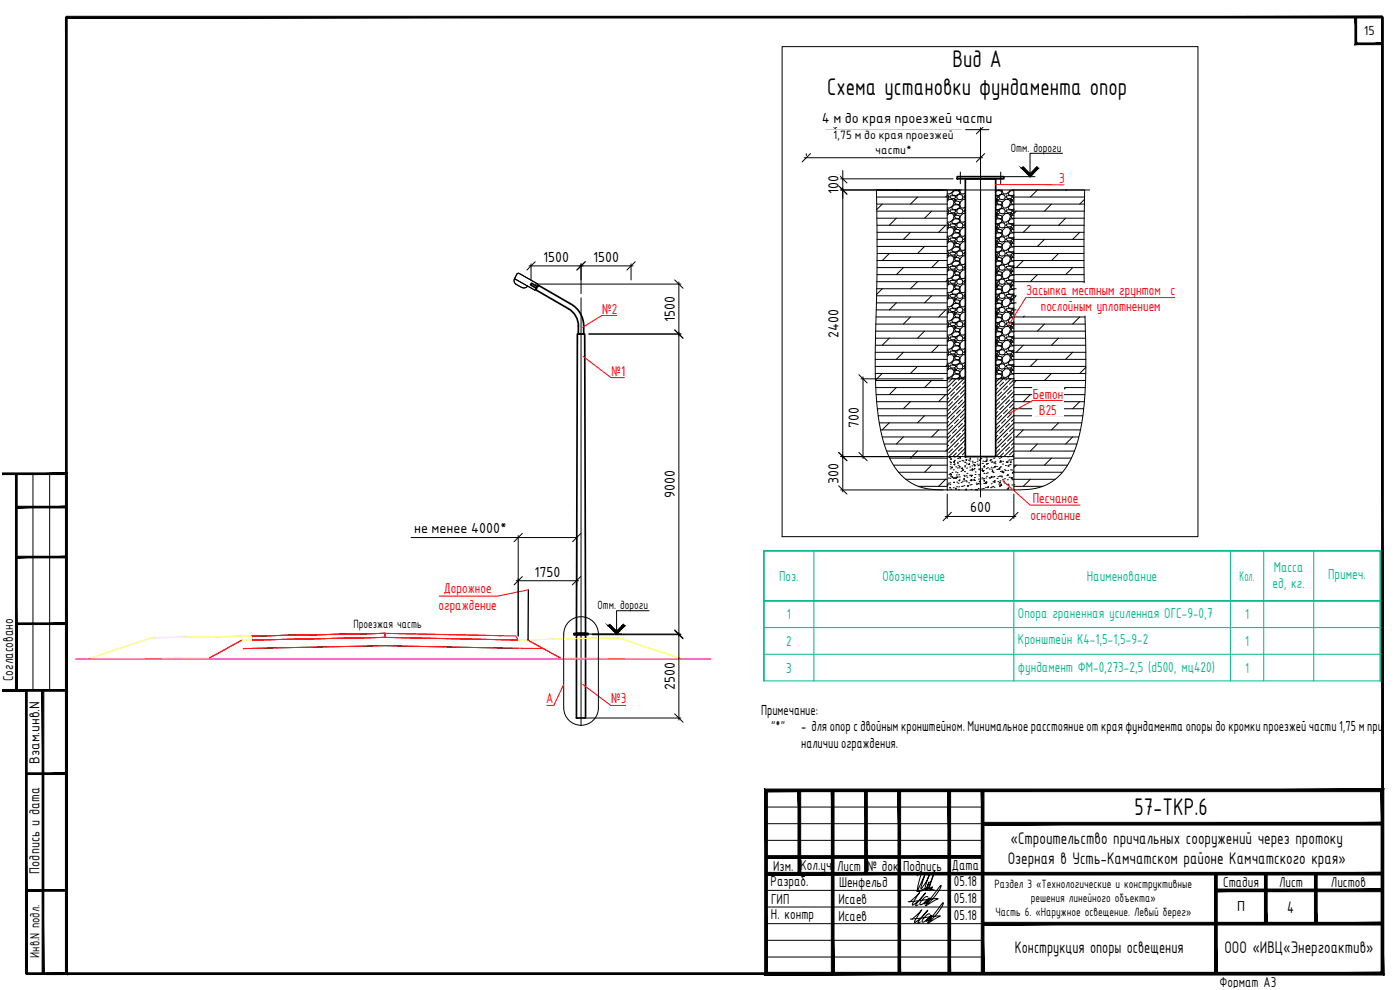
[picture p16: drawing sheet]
<svg xmlns="http://www.w3.org/2000/svg" width="420mm" height="297mm" viewBox="0 0 420 297" stroke-linecap="round" stroke-linejoin="round" font-family="sans-serif">
<defs><g id="words">
<g font-size="7.8">
<text x="285.8" y="20.1">Вид А</text>
<text x="248.2" y="28.4">Схема установки фундамента опор</text>
<text x="340.5" y="244.7">57-ТКР.6</text>
</g>
<g font-size="5.4">
<text x="303.3" y="253.3">«Строительство причальных сооружений через протоку</text>
<text x="302.4" y="259.2">Озерная в Усть-Камчатском районе Камчатского края»</text>
<text x="386.3" y="273.9">4</text>
<text x="304.6" y="285.9">Конструкция опоры освещения</text>
<text x="367.5" y="285.9">ООО «ИВЦ«Энергоактив»</text>
</g>
<g font-size="4.7" fill="#f00">
<text x="317.9" y="54.8">3</text>
<text x="308" y="88.4">Засыпка местным грунтом с</text>
<text x="180.7" y="94.1">№2</text>
<text x="312.3" y="93.4">послойным уплотнением</text>
<text x="183.5" y="112.7">№1</text>
<text x="310" y="119.6">Бетон</text>
<text x="311.9" y="124.6">В25</text>
<text x="309.3" y="155.9">основание</text>
<text x="310" y="150.9">Песчаное</text>
<text x="133.2" y="178">Дорожное</text>
<text x="131.6" y="183">ограждение</text>
<text x="163.9" y="211.1">А</text>
<text x="183.4" y="211.1">№3</text>
</g>
<g font-size="4.7" fill="#00b88a">
<text x="382.3" y="171.5">Масса</text>
<text x="398.6" y="173.8">Примеч.</text>
<text x="233.8" y="174.3">Поз.</text>
<text x="264.8" y="174.3">Обозначение</text>
<text x="326.2" y="174.3">Наименование</text>
<text x="372" y="174.3">Кол.</text>
<text x="381.9" y="176.5">ед, кг.</text>
<text x="236.2" y="185.8">1</text>
<text x="305.5" y="185.4">Опора граненная усиленная ОГС-9-0,7</text>
<text x="373.7" y="185.8">1</text>
<text x="235.9" y="193.8">2</text>
<text x="305.5" y="193.4">Кронштейн К4-1,5-1,5-9-2</text>
<text x="373.7" y="193.8">1</text>
<text x="235.9" y="201.8">3</text>
<text x="305.5" y="201.5">фундамент ФМ-0,273-2,5 (d500, мц420)</text>
<text x="373.7" y="201.8">1</text>
</g>
<g font-size="4.7">
<text x="3.9" y="204.4" transform="rotate(-90 3.9 204.4)">Согласовано</text>
<text x="11.9" y="229.3" transform="rotate(-90 11.9 229.3)">Взам.инв.N</text>
<text x="11.9" y="262.1" transform="rotate(-90 11.9 262.1)">Подпись и дата</text>
<text x="232" y="261.2">Изм.</text>
<text x="240.3" y="261.2">Кол.уч</text>
<text x="251.2" y="261.2">Лист</text>
<text x="260.4" y="261.2">№ док Подпись</text>
<text x="285.7" y="261">Дата</text>
<text x="231.3" y="266">Разраб.</text>
<text x="251.8" y="266.1">Шенфельд</text>
<text x="286.3" y="266">05.18</text>
<text x="367.1" y="266.2">Стадия</text>
<text x="383.9" y="266.2">Лист</text>
<text x="399.4" y="266.2">Листов</text>
<text x="231.4" y="275.8">Н. контр</text>
<text x="231.4" y="271.2">ГИП</text>
<text x="251.6" y="271.2">Исаев</text>
<text x="286.3" y="271">05.18</text>
<text x="286.3" y="276">05.18</text>
<text x="371.3" y="273.5">П</text>
<text x="251.6" y="276.2">Исаев</text>
<text x="366" y="296.1">Формат А3</text>
</g>
<text font-size="4.3" x="11.9" y="287.4" transform="rotate(-90 11.9 287.4)">Инв.N подл.</text>
<g font-size="4.2">
<text x="409.3" y="10.6">15</text>
<text x="246.7" y="36.8">4 м до края проезжей части</text>
<text x="251.7" y="58.2" transform="rotate(-90 251.7 58.2)">100</text>
<text x="163" y="78.5">1500</text>
<text x="178" y="78.5">1500</text>
<text x="202.5" y="96.6" transform="rotate(-90 202.5 96.6)">1500</text>
<text x="251.7" y="101.3" transform="rotate(-90 251.7 101.3)">2400</text>
<text x="257.8" y="128.5" transform="rotate(-90 257.8 128.5)">700</text>
<text x="202.5" y="149.4" transform="rotate(-90 202.5 149.4)">9000</text>
<text x="251.7" y="145.1" transform="rotate(-90 251.7 145.1)">300</text>
<text x="291.1" y="153.7">600</text>
<text x="124.3" y="160">не менее 4000*</text>
<text x="160.4" y="173">1750</text>
<text x="202.5" y="207.1" transform="rotate(-90 202.5 207.1)">2500</text>
<text x="228.4" y="214.4">Примечание:</text>
<text x="231.4" y="219.4">&quot;*&quot;</text>
<text x="240.4" y="219.4">- для опор с двойным кронштейном. Минимальное расстояние от края фундамента опоры до кромки проезжей части 1,75 м при</text>
<text x="240.4" y="224.4">наличии ограждения.</text>
</g>
<g font-size="3.9">
<text x="303.4" y="45.5">Отм. дороги</text>
<text x="179.3" y="182.8">Отм. дороги</text>
<text x="106.1" y="188.5">Проезжая часть</text>
<text x="298.5" y="266.4">Раздел 3 «Технологические и конструктивные</text>
<text x="298.8" y="274.7">Часть 6. «Наружное освещение. Левый берег»</text>
<text x="309.4" y="270.6">решения линейного объекта»</text>
</g>
<g font-size="3.5">
<text x="250" y="41.7">1,75 м до края проезжей</text>
<text x="262.7" y="46.1">части*</text>
</g>
</g></defs>
<g fill="none" stroke="#000" stroke-width=".3">
<path d="M263.1 59.1h21.2M269 57h.1M275.4 59.1l-2.2 2.1M284.3 58.7l-.5 .4M284.3 57h-21.3l.2 23.5-.5 25.9 .3 13.2 .8 6.6 1.3 6 1.6 4.7 2.3 3.9a15.3 15.3 0 0 0 13.7 6.2h1.6M284.3 57h20v90h-20zM284.3 58.5l.5 .6-.2 .6-.3 .1M285.2 58.8l.8-.1 .8 .2 .1 .2-.4 .4-1 .1-.4-.5zM286.2 57l-.2 .5-.9 .7h-.8M286.3 59.9l.8 .1-.6 .3zM286.4 57.2h1.1l.5 .4-.1 .6-.9 .5-1.1-.1-.3-.5zM286.8 57h.1"/>
<path d="M287.1 59.1l.2 .6 .8 .2 .7-.2 .2-.6-.3-.5-.6-.3-.7 .2-.3 .6M287.9 57h-1.1M288.1 57l.3 1.1 .9 .1 .4-.3M288.2 51.6v3.5M289.7 58.8h-.3l-.1 .3 .4 .5M289.7 59.9l-.6-.1-1 .9v.9l.3 .8h.9l.4-.3M294.3 41.2v107.9M298.8 58.7l.7 .2 .1 .2-.4 .4-.4 .1M298.8 57.5l.3-.3h1.1l.5 .4-.1 .6-.9 .5-.9-.1M298.9 57l-.1 .1M299 59.9l.8 .1-.6 .3zM299.5 57h.1"/>
<path d="M300.1 58.5l.7-.2 .6 .3 .3 .5-.2 .6-.7 .2-.8-.2-.2-.6zM300.3 51.6v3.5M300.6 57h-1.1M300.8 57l.3 1.1 .9 .1 .9-.7 .2-.5M301 53h9.6M302.1 58.8l.8-.1 .9 .2v.2l-.4 .4-.9 .1-.5-.5zM303.2 59.9l.8 .1-.6 .3zM303.7 57h.1M303.7 57l.6 .1M304 59.1l.3 .6M304.3 59.1h21.2M304.3 58.7l-.2 .4"/>
<path d="M304.3 57.2h-1l-.8 .9 .3 .5 1.1 .1 .4-.2M311.2 50.1l-2.1 2.1-2-2.1-.5 .4 2.5 2.5 2.5-2.5M311.3 57l-2.1 2.1M318.9 46h-9.8v7M319.8 57h.1M325.5 59.8l-1.5 1.4M327 57h-22.7h21.2l-.2 22.7 .6 25.7-.3 13.7-.9 7.5-1.3 6-2 5.2-2.2 3.5a15.4 15.4 0 0 1-13.4 5.7h-1.5M263.1 61.2h21.2M263.1 63.4h21.2M263.2 65.5h21.1M263.2 67.6h21.1M263.2 69.7h21.1"/>
<path d="M263.2 71.8h21.1M263.2 78.2h21.1M263.2 73.9h21.1M263.2 76.1h21.1M264.8 61.2l-1.7 1.7M266.9 76.1l-2.1 2.1M269 65.5l-2.1 2.1M273.2 69.7l-2.1 2.1M277.5 73.9l-2.1 2.2M279.6 63.4l-2.1 2.1M281.7 78.2l-2.1 2.1M283.8 67.6l-2.1 2.1"/>
<path d="M284.3 60.3l.5-.5 1.1 .1 .4 .7-.3 1.1-.9 .7h-.8M284.3 64.6l.5-.6 1.1 .1 .4 .8-.3 1-.9 .8-.8-.1M284.3 68.8l.5-.5h1.1l.4 .8-.3 1.1-.9 .7h-.8M284.3 73l.5-.5 1.1 .1 .4 .7-.3 1.1-.9 .7h-.8M284.3 77.3l.5-.6 1.1 .1 .4 .8-.3 1-.9 .8-.8-.1M284.3 62.7l.5 .7-.2 .5-.3 .1M284.3 67l.5 .6-.2 .6-.3 .1M284.3 71.2l.5 .6-.2 .6-.3 .1M284.3 75.4l.5 .7-.2 .5-.3 .1M284.3 79.7l.5 .6-.2 .6-.3 .1M285.2 79.9h.8l.8 .2 .1 .2-.4 .4-1 .1-.4-.5zM285.2 75.7l.8-.1 .8 .2 .1 .3-.4 .4-1 .1-.4-.5z"/>
<path d="M285.2 71.5l.8-.1 .8 .2 .1 .2-.4 .4-1 .1-.4-.5zM285.2 67.2h.8l.8 .2 .1 .2-.4 .4-1 .1-.4-.5zM285.2 63l.8-.1 .8 .2 .1 .3-.4 .4-1 .1-.4-.5zM286.3 76.9h.8l-.6 .4zM286.3 72.6l.8 .1-.6 .3zM286.3 68.4h.8l-.6 .4zM286.3 64.2h.8l-.6 .4zM286.4 78.4h1.1l.5 .4-.1 .6-.9 .4-1.1-.1-.3-.5zM286.4 74.1h1.1l.5 .4-.1 .6-.9 .5-1.1-.1-.3-.5zM286.4 69.9h1.1l.5 .4-.1 .6-.9 .5-1.1-.1-.3-.5zM286.4 65.7h1.1l.5 .4-.1 .6-.9 .4-1.1-.1-.3-.5zM286.4 61.4h1.1l.5 .4-.1 .6-.9 .5-1.1-.1-.3-.5z"/>
<path d="M286.5 77.7l.4-.5 .8 .2 .4 .5-.2 .4-1.1-.1zM286.5 69.2l.4-.4 .8 .1 .4 .5-.2 .4-1.1-.1zM286.5 60.7l.4-.4 .8 .1 .4 .6-.2 .4-1.1-.2zM286.5 73.4l.4-.4 .8 .1 .4 .6-.2 .4-1.1-.2zM286.9 64.5l.8 .2 .4 .3-.2 .6-1.1-.1-.3-.5zM287.1 63.4l.2 .5 .8 .3 .7-.3 .2-.5-.3-.6-.6-.3-.7 .3-.3 .6M287.1 67.6l.2 .6 .8 .2 .7-.2 .2-.6-.3-.6-.6-.2-.7 .2-.3 .6M287.1 71.8l.2 .6 .8 .2 .7-.2 .2-.6-.3-.5-.6-.3-.7 .2-.3 .6M287.1 76.1l.2 .5 .8 .3 .7-.3 .2-.5-.3-.6-.6-.3-.7 .3-.3 .6M289.7 79.9h-.3l-.1 .4 .4 .5M289.7 75.7h-.3l-.1 .4 .4 .4M289.7 71.5h-.3l-.1 .3 .4 .5"/>
<path d="M289.7 67.2h-.3l-.1 .4 .4 .5M289.7 63h-.3l-.1 .4 .4 .4M289.7 76.8l-.6-.1-1 .9v.9l.3 .8 .9 .1 .4-.4M289.7 72.6l-.6-.1-1 .9v.9l.3 .8h.9l.4-.3M289.7 68.3h-.6l-1 .9v.8l.3 .8 .9 .1 .4-.3M289.7 64.1l-.6-.1-1 .9v.9l.3 .8 .9 .1 .4-.4M298.8 60.3l.2 .3-.2 .7M298.8 64.5l.2 .4-.2 .7M298.8 68.8l.2 .3-.2 .7M298.8 73l.2 .3-.2 .7M298.8 77.2l.2 .4-.2 .7M298.8 79.9l.7 .2 .1 .2-.4 .4-.4 .1"/>
<path d="M298.8 75.7l.7 .1 .1 .3-.4 .4h-.4M298.8 71.4l.7 .2 .1 .2-.4 .4-.4 .1M298.8 67.2l.7 .2 .1 .2-.4 .4-.4 .1M298.8 63l.7 .1 .1 .3-.4 .4h-.4M298.8 61.7l.3-.3h1.1l.5 .4-.1 .6-.9 .5-.9-.1M298.8 66l.3-.3h1.1l.5 .4-.1 .6-.9 .4h-.9M298.8 70.2l.3-.3h1.1l.5 .4-.1 .6-.9 .5-.9-.1M298.8 74.4l.3-.3h1.1l.5 .4-.1 .6-.9 .5-.9-.1M298.8 78.7l.3-.3h1.1l.5 .4-.1 .6-.9 .4h-.9M299 76.9h.8l-.6 .4zM299 72.6l.8 .1-.6 .3zM299 68.4h.8l-.6 .4z"/>
<path d="M299 64.2h.8l-.6 .4zM299.2 69.2l.4-.4 .8 .1 .4 .5-.2 .4-1.1-.1zM299.2 77.7l.4-.5 .8 .2 .4 .5-.2 .4-1.1-.1zM299.2 73.4l.4-.4 .8 .1 .4 .6-.2 .4-1.1-.2zM299.6 60.3l.8 .1 .4 .3-.2 .7-1.1-.2-.3-.5zM299.6 64.5l.8 .2 .4 .3-.2 .6-1.1-.1-.3-.5zM300.1 62.8l.7-.3 .6 .3 .3 .6-.2 .5-.7 .3-.8-.3-.2-.5zM300.1 67l.7-.2 .6 .2 .3 .6-.2 .6-.7 .2-.8-.2-.2-.6zM300.1 71.2l.7-.2 .6 .3 .3 .5-.2 .6-.7 .2-.8-.2-.2-.6zM300.1 75.5l.7-.3 .6 .3 .3 .6-.2 .5-.7 .3-.8-.3-.2-.5zM300.1 79.7l.7-.2 .6 .2 .3 .6-.2 .6-.7 .2-.8-.2-.2-.6zM300.8 77.6l1-.9 1 .1 .5 .8-.4 1-.9 .8-.9-.1-.3-.8z"/>
<path d="M300.8 73.4l1-.9 1 .1 .5 .7-.4 1.1-.9 .7h-.9l-.3-.8zM300.8 69.2l1-.9h1l.5 .8-.4 1.1-.9 .7-.9-.1-.3-.8zM300.8 64.9l1-.9 1 .1 .5 .8-.4 1-.9 .8-.9-.1-.3-.8zM300.8 60.7l1-.9 1 .1 .5 .7-.4 1.1-.9 .7h-.9l-.3-.8zM302.1 63l.8-.1 .9 .2v.3l-.4 .4-.9 .1-.5-.5zM302.1 75.7l.8-.1 .9 .2v.3l-.4 .4-.9 .1-.5-.5zM302.1 71.5l.8-.1 .9 .2v.2l-.4 .4-.9 .1-.5-.5zM302.1 67.2h.8l.9 .2v.2l-.4 .4-.9 .1-.5-.5zM302.1 79.9h.8l.9 .2v.2l-.4 .4-.9 .1-.5-.5zM303.2 76.9h.8l-.6 .4zM303.2 72.6l.8 .1-.6 .3zM303.2 68.4h.8l-.6 .4z"/>
<path d="M303.2 64.2h.8l-.6 .4zM304 63.4l.3 .5M304 67.6l.3 .6M304 71.8l.3 .6M304 76.1l.3 .5M304.3 61.2h21.1M304.3 63.4h21.1M304.3 64.6l-.5-.1-.4 .5 .3 .5h21.7M304.3 67.6h21.1M304.3 69.7h21M304.3 71.8h21M304.3 73.9h21"/>
<path d="M304.3 76.1h21M304.3 78.2h21M304.3 73.1l-.5-.1-.4 .4 .3 .5 .6 .1M304.3 77.3l-.5-.1-.4 .5 .3 .5h.6M304.3 68.9l-.5-.1-.4 .4 .3 .5 .6 .1M304.3 60.4l-.5-.1-.4 .4 .3 .5 .6 .1M304.3 62.9l-.2 .5M304.3 67.1l-.2 .5M304.3 71.4l-.2 .4M304.3 75.6l-.2 .5M304.3 79.8l-.2 .5M304.3 61.4h-1l-.8 .9 .3 .5 1.1 .1 .4-.2"/>
<path d="M304.3 65.7h-1l-.8 .8 .3 .5 1.1 .1 .4-.2M304.3 69.9h-1l-.8 .9 .3 .5 1.1 .1 .4-.2M304.3 74.1h-1l-.8 .9 .3 .5 1.1 .1 .4-.2M304.3 78.4h-1l-.8 .8 .3 .5 1.1 .1 .4-.2M305 63.4l-.7 .7M307.1 78.2l-2.1 2.1M309.2 67.6l-2.1 2.1M313.5 71.8l-2.2 2.1M315.6 61.2l-2.1 2.2M317.7 76.1l-2.1 2.1M319.8 65.5l-2.1 2.1M324 69.7l-2.1 2.1"/>
<path d="M154.4 83.6l-.1 .7 .2 .7 2.1 1.3h1.1l.6-.5M161.2 85.1l.2 .6-.7 1.2-.2 .1-6.1-3.4 .7-1.4 .5-.2 5.6 3.1M174.4 89.3v128.4M262.8 99.4h21.5M262.9 97.2h21.4M262.9 95.1h21.4M263 93h21.3M263 90.9h21.3M263.1 88.8h21.2M263.1 86.6h21.2M263.2 84.5h21.1M263.2 82.4h21.1"/>
<path d="M263.2 80.3h21.1M264.8 86.6l-1.7 1.7M269 90.9l-2.1 2.1M271.1 80.3l-2.1 2.1M273.2 95.1l-2.1 2.1M275.4 84.5l-2.2 2.1M277.5 99.3l-2.1 2.2M279.6 88.8l-2.1 2.1M283.8 93l-2.1 2.1M284.3 84.1l-.5 .4M284.3 81.5l.5-.5h1.1l.4 .8-.3 1.1-.9 .7h-.8M284.3 85.7l.5-.5 1.1 .1 .4 .7-.3 1.1-.9 .7h-.8"/>
<path d="M284.3 90l.5-.6 1.1 .1 .4 .8-.3 1-.9 .8-.8-.1M284.3 94.2l.5-.5h1.1l.4 .8-.3 1.1-.9 .7h-.8M284.3 98.4l.5-.5 1.1 .1 .4 .8-.3 1-.9 .7h-.8M284.3 83.9l.5 .6-.2 .6-.3 .1M284.3 88.1l.5 .7-.2 .5-.3 .1M284.3 92.4l.5 .6-.2 .6-.3 .1M284.3 96.6l.5 .6-.2 .6-.3 .1M285.2 92.6h.8l.8 .2 .1 .2-.4 .4-1 .1-.4-.5zM285.2 88.4l.8-.1 .8 .2 .1 .3-.4 .4-1 .1-.4-.5zM285.2 84.2l.8-.1 .8 .2 .1 .2-.4 .4-1 .1-.4-.5zM286.3 98l.8 .1-.6 .4zM286.3 93.8h.8l-.6 .4z"/>
<path d="M286.3 89.6h.8l-.6 .4zM286.3 85.3l.8 .1-.6 .3zM286.3 81.1h.8l-.6 .4zM286.4 99.6h1.1l.5 .3-.1 .6-.9 .5-1.1-.1-.3-.5zM286.4 91.1h1.1l.5 .4-.1 .6-.9 .4-1.1-.1-.3-.5zM286.4 86.8h1.1l.5 .4-.1 .6-.9 .5-1.1-.1-.3-.5zM286.4 82.6h1.1l.5 .4-.1 .6-.9 .5-1.1-.1-.3-.5zM286.5 94.6l.4-.4 .8 .1 .4 .5-.2 .4-1.1-.1zM286.5 86.1l.4-.4 .8 .1 .4 .6-.2 .4-1.1-.2zM286.5 81.9l.4-.4 .8 .1 .4 .5-.2 .4-1.1-.1zM286.5 90.4l.4-.5 .8 .2 .4 .5-.2 .4-1.1-.1zM286.5 98.8l.4-.4 .8 .2 .4 .5-.2 .4-1.1-.1z"/>
<path d="M286.5 97.6l-1 .1-.4-.5 .1-.3 1.6 .1-.3 .7M287.1 80.3l.2 .6 .8 .2 .7-.2 .2-.6-.3-.6-.6-.2-.7 .2-.3 .6M287.1 84.5l.2 .6 .8 .2 .7-.2 .2-.6-.3-.5-.6-.3-.7 .2-.3 .6M287.1 88.8l.2 .5 .8 .3 .7-.3 .2-.5-.3-.6-.6-.3-.7 .3-.3 .6M287.1 93l.2 .6 .8 .2 .7-.2 .2-.6-.3-.6-.6-.2-.7 .2-.3 .6M287.1 97.2l.2 .6 .8 .2 .7-.2 .2-.6-.3-.5-.6-.3-.7 .2-.3 .6M288 95.7l-.5-.4h-1.1l-.8 .9 .3 .5 1.1 .1 .9-.5 .1-.6M289.7 96.9h-.3l-.1 .3 .4 .5M289.7 92.6h-.3l-.1 .4 .4 .5M289.7 88.4h-.3l-.1 .4 .4 .4M289.7 84.2h-.3l-.1 .3 .4 .5M289.7 98l-.6-.1-1 .9v.9l.3 .8h.9l.4-.3"/>
<path d="M289.7 93.7h-.6l-1 .9v.9l.3 .8h.9l.4-.3M289.7 89.5l-.6-.1-1 .9v.9l.3 .8 .9 .1 .4-.4M289.7 85.3l-.6-.1-1 .9v.9l.3 .8h.9l.4-.3M289.7 81h-.6l-1 .9v.8l.3 .8 .9 .1 .4-.3M298.8 81.5l.2 .3-.2 .7M298.8 85.7l.2 .3-.2 .7M298.8 89.9l.2 .4-.2 .7M298.8 94.2l.2 .3-.2 .7M298.8 98.4l.2 .4-.2 .6M298.8 96.8l.7 .2-.3 .7M298.8 92.6l.7 .2 .1 .2-.4 .4-.4 .1M298.8 88.4l.7 .1 .1 .3-.4 .4h-.4"/>
<path d="M298.8 84.1l.7 .2 .1 .2-.4 .4-.4 .1M298.8 82.9l.3-.3h1.1l.5 .4-.1 .6-.9 .5-.9-.1M298.8 87.1l.3-.3h1.1l.5 .4-.1 .6-.9 .5-.9-.1M298.8 91.4l.3-.3h1.1l.5 .4-.1 .6-.9 .4h-.9M298.8 95.6l.3-.3h1.1l.5 .4M298.8 99.8l.3-.2h1.1l.5 .3-.1 .6-.9 .5-.9-.1M299 93.8h.8l-.6 .4zM299 85.3l.8 .1-.6 .3zM299 98l.8 .1-.6 .4zM299 89.6h.8l-.6 .4zM299 81.1h.8l-.6 .4zM299.2 86.1l.4-.4 .8 .1 .4 .6-.2 .4-1.1-.2z"/>
<path d="M299.2 98.8l.4-.4 .8 .2 .4 .5-.2 .4-1.1-.1zM299.2 81.9l.4-.4 .8 .1 .4 .5-.2 .4-1.1-.1zM299.2 90.4l.4-.5 .8 .2 .4 .5-.2 .4-1.1-.1zM299.2 97.6l-.4 .1M299.6 94.2l.8 .1 .4 .3-.2 .6-1.1-.1-.3-.5zM300.1 88.2l.7-.3 .6 .3 .3 .6-.2 .5-.7 .3-.8-.3-.2-.5zM300.1 83.9l.7-.2 .6 .3 .3 .5-.2 .6-.7 .2-.8-.2-.2-.6zM300.1 92.4l.7-.2 .6 .2 .3 .6-.2 .6-.7 .2-.8-.2-.2-.6zM300.1 96.6l.7-.2 .6 .3 .3 .5-.2 .6-.7 .2-.8-.2-.2-.6zM300.7 95.7l-.1 .6-.9 .5-.9-.1M300.8 98.8l1-.9 1 .1 .5 .8-.4 1-.9 .7h-.9l-.3-.8zM300.8 94.6l1-.9h1l.5 .8-.4 1.1-.9 .7h-.9l-.3-.8z"/>
<path d="M300.8 90.3l1-.9 1 .1 .5 .8-.4 1-.9 .8-.9-.1-.3-.8zM300.8 86.1l1-.9 1 .1 .5 .7-.4 1.1-.9 .7h-.9l-.3-.8zM300.8 81.9l1-.9h1l.5 .8-.4 1.1-.9 .7-.9-.1-.3-.8zM302.1 92.6h.8l.9 .2v.2l-.4 .4-.9 .1-.5-.5zM302.1 88.4l.8-.1 .9 .2v.3l-.4 .4-.9 .1-.5-.5zM302.1 84.2l.8-.1 .9 .2v.2l-.4 .4-.9 .1-.5-.5zM303.2 98l.8 .1-.6 .4zM303.2 93.8h.8l-.6 .4zM303.2 89.6h.8l-.6 .4zM303.2 85.3l.8 .1-.6 .3zM303.2 81.1h.8l-.6 .4zM303.4 97.6l-.9 .1-.5-.5 .1-.3 1.7 .1-.4 .7"/>
<path d="M304 80.3l.3 .6M304 84.5l.3 .6M304 88.8l.3 .5M304 93l.3 .6M304 97.2l.3 .6M304.3 80.3h21M304.3 82.4h21M304.3 84.5h21.1M304.3 86.6h21.1M304.3 88.8h21.1M304.3 90.9h21.2M304.3 93h21.3"/>
<path d="M304.3 95.1h21.3M304.3 97.2h21.4M304.3 99.4h21.4M304.3 90l-.5-.1-.4 .5 .3 .5 .6 .1M304.3 98.5l-.5-.1-.4 .4 .3 .6h.6M304.3 81.6l-.5-.1-.4 .4 .3 .5 .6 .1M304.3 94.3l-.5-.1-.4 .4 .3 .5 .6 .1M304.3 85.8l-.5-.1-.4 .4 .3 .5 .6 .1M304.3 84.1l-.2 .4M304.3 88.3l-.2 .5M304.3 92.5l-.2 .5M304.3 96.8l-.2 .4"/>
<path d="M304.3 82.6h-1l-.8 .9 .3 .5 1.1 .1 .4-.2M304.3 86.8h-1l-.8 .9 .3 .5 1.1 .1 .4-.2M304.3 91.1h-1l-.8 .8 .3 .5 1.1 .1 .4-.2M304.3 95.3h-1l-.8 .9 .3 .5 1.1 .1 .4-.2M304.3 99.6h-1l-.8 .8 .3 .5 1.1 .1 .4-.2M305 88.8l-.7 .7M309.2 93l-2.1 2.1M311.3 82.4l-2.1 2.1M313.5 97.2l-2.2 2.1M315.6 86.6l-2.1 2.2M319.8 90.9l-2.1 2.1M321.9 80.3l-2.1 2.1"/>
<path d="M324 95.1l-2.1 2.1M325.4 85.3l-1.4 1.3M262.7 105.7h21.6M262.7 107.8h21.6M262.7 109.9h21.6M262.7 112.1h21.6M262.7 103.6h21.6M262.7 101.5h21.6M262.7 114.2h21.6M262.9 118.4h21.4M264.8 112l-2.1 2.1M266.9 101.5l-2.1 2.1"/>
<path d="M269 116.3l-2.1 2.1M271.1 105.7l-2.1 2.1M275.4 109.9l-2.2 2.1M279.6 114.2l-2.1 2.1M281.7 103.6l-2.1 2.1M283.8 118.4l-2.1 2.1M284.3 113.7h5.4M284.3 109.5l-.5 .4M284.3 111.1l.5-.5 1.1 .1 .4 .8-.3 1-.9 .7h-.8M284.3 102.7l.5-.5h1.1l.4 .8-.3 1.1-.9 .7-.8-.1M284.3 106.9l.5-.5 1.1 .1 .4 .7-.3 1.1-.9 .7h-.8M284.3 100.8l.5 .7-.2 .6-.3 .1"/>
<path d="M284.3 105.1l.5 .6-.2 .6-.3 .1M284.3 109.3l.5 .6-.2 .6-.3 .1M284.3 113.5l.2 .2-.2 .2M284.7 119.4l-.4 .4M285.2 109.6l.8-.1 .8 .2 .1 .2-.4 .5h-1l-.4-.5zM285.2 105.4l.8-.1 .8 .2 .1 .2-.4 .4-1 .1-.4-.5zM285.2 101.1l.8-.1 .8 .3 .1 .2-.4 .4-1 .1-.4-.5zM285.3 116.4l-1 1.1M285.7 113.7l-1 1M286.3 110.7l.8 .1-.6 .4zM286.3 106.5l.8 .1-.6 .3zM286.3 102.3h.8l-.6 .4z"/>
<path d="M286.4 108h1.1l.5 .4-.1 .6-.9 .5-1.1-.1-.3-.5zM286.4 103.8h1.1l.5 .4-.1 .6-.9 .4h-1.1l-.3-.6zM286.5 103.1l.4-.4 .8 .1 .4 .5-.2 .4-1.1-.1zM286.5 117.6l-1.2 1.2M286.5 107.3l.4-.4 .8 .1 .4 .6-.2 .4-1.1-.2zM286.9 111.1l.8 .2 .4 .2-.2 .7-1.1-.1-.3-.6zM286.9 113.7l-2.6 2.6h-21.5M287 113.7l.9-.5 .1-.6-.5-.3h-1.1l-.8 .8 .3 .5 .6 .1M287 114.7l-1.1 1.1M287.1 101.5l.2 .6 .8 .2 .7-.2 .2-.6-.3-.6-.6-.2-.7 .2-.3 .6M287.1 105.7l.2 .6 .8 .2 .7-.2 .2-.6-.3-.5-.6-.3-.7 .2-.3 .6M287.1 109.9l.2 .6 .8 .2 .7-.2 .2-.6-.3-.5-.6-.3-.7 .2-.3 .6"/>
<path d="M287.3 113.7l.8-.3 .7 .3M287.6 118.8l-1.1 1.2M288.1 113.7l-.5 .4M288.2 115.8l-1.2 1.2M288.8 120l-1.2 1.2M289.2 113.7l-4.9 4.9M289.4 117l-1.2 1.2M289.7 119.1l-.3 .3M289.7 114.4l-.9 .9M289.7 109.6h-.3l-.1 .3 .4 .5M289.7 105.3l-.3 .1-.1 .3 .4 .5M289.7 101.1h-.3l-.1 .4 .4 .4"/>
<path d="M289.7 110.7l-.6-.1-1 .9v.9l.3 .8h.9l.4-.3M289.7 106.4h-.6l-1 .9v.9l.3 .8h.9l.4-.3M289.7 102.2h-.6l-1 .8v.9l.3 .8 .9 .1 .4-.4M289.7 115.5l-5.4 5.5M289.7 117.9l-5.4 5.5M298.8 102.6l.2 .4-.2 .7M298.8 106.9l.2 .3-.2 .7M298.8 111.1l.2 .4-.2 .6M298.8 109.5l.7 .2 .1 .2-.4 .5h-.4M298.8 105.3l.7 .2 .1 .2-.4 .4-.4 .1M298.8 101.1l.7 .2 .1 .2-.4 .4h-.4M298.8 113.7h5.5"/>
<path d="M298.8 112.5l.3-.2h1.1l.5 .3-.1 .6-.9 .5M298.8 104.1l.3-.3h1.1l.5 .4-.1 .6-.9 .4h-.9M298.8 108.3l.3-.3h1.1l.5 .4-.1 .6-.9 .5-.9-.1M298.8 113.6l.4 .1M298.8 119.4h.1M299 106.5l.8 .1-.6 .3zM299 110.7l.8 .1-.6 .4zM299 102.3h.8l-.6 .4zM299.2 111.5l.4-.4 .8 .2 .4 .5-.2 .4-1.1-.1zM299.2 103.1l.4-.4 .8 .1 .4 .5-.2 .4-1.1-.1zM299.2 107.3l.4-.4 .8 .1 .4 .6-.2 .4-1.1-.2zM299.4 116.4l-.6 .7"/>
<path d="M299.9 113.7l-1.1 1M300 113.7l.8-.3 .7 .3M300.1 100.9l.7-.2 .6 .2 .3 .6-.2 .6-.7 .2-.8-.2-.2-.6zM300.1 105.1l.7-.2 .6 .3 .3 .5-.2 .6-.7 .2-.8-.2-.2-.6zM300.1 109.3l.7-.2 .6 .3 .3 .5-.2 .6-.7 .2-.8-.2-.2-.6zM300.6 117.6l-1.2 1.2M300.8 111.5l1-.9 1 .1 .5 .8-.4 1-.9 .7h-.9l-.3-.8zM300.8 107.3l1-.9 1 .1 .5 .7-.4 1.1-.9 .7h-.9l-.3-.8zM300.8 103l1-.8h1l.5 .8-.4 1.1-.9 .7-.9-.1-.3-.8zM301 113.7l-2.2 2.2M301.2 114.7l-1.2 1.1M301.8 118.8l-1.2 1.2"/>
<path d="M302.1 109.6l.8-.1 .9 .2v.2l-.4 .5h-.9l-.5-.5zM302.1 105.4l.8-.1 .9 .2v.2l-.4 .4-.9 .1-.5-.5zM302.1 101.1l.8-.1 .9 .3v.2l-.4 .4-.9 .1-.5-.5zM302.2 113.7l-.4 .4M302.4 115.8l-1.2 1.2M303 120l-1.2 1.2M303.2 110.7l.8 .1-.6 .4zM303.2 106.5l.8 .1-.6 .3zM303.2 102.3h.8l-.6 .4zM303.4 113.7l-4.6 4.5M303.6 117l-1.2 1.2M304 101.5l.3 .5"/>
<path d="M304 105.7l.3 .6M304 109.9l.3 .6M304.1 114.1l-1.1 1.2M304.3 101.5h21.5M304.3 103.6h21.5M304.3 105.7h21.6M304.3 107.8h21.6M304.3 109.9h21.6M304.3 111.2l-.5-.1-.4 .4 .3 .6h22.1M304.3 114.2h21.5M304.3 118.4h21.3M304.3 107l-.5-.1-.4 .4 .3 .5 .6 .1"/>
<path d="M304.3 102.7h-.5l-.4 .4 .3 .5 .6 .1M304.3 113.5l-.3 .2M304.3 115.1l-5.5 5.5M304.3 117.5l-5.5 5.4M304.3 119.8l-5.5 5.5M304.3 118.7l-.7 .7M304.3 101l-.2 .5M304.3 105.2l-.2 .5M304.3 109.5l-.2 .4M304.3 103.8h-1l-.8 .8 .3 .6h1.1l.4-.2M304.3 108h-1l-.8 .9 .3 .5 1.1 .1 .4-.2M304.3 112.3h-1l-.8 .8 .3 .5 .7 .1"/>
<path d="M305 114.2l-.7 .7M307.1 103.6l-2.1 2.1M309.2 118.4l-2.1 2.1M311.3 107.8l-2.1 2.1M315.6 112l-2.1 2.2M317.7 101.5l-2.1 2.1M319.8 116.3l-2.1 2.1M321.9 105.7l-2.1 2.1M325.7 116.3l-21.6 .1M325.9 110.2l-1.9 1.8M263.1 120.5h21.2M263.3 122.6h21"/>
<path d="M263.6 124.8h20.7M264.3 129h20M264.8 131.1h19.5M265.4 133.2h18.9M266.1 135.3h18.2M266.9 126.9l-2.1 2.1M267 137.5h17.3M268.1 139.6h16.2M271.1 131.1l-2.1 2.1M273.2 120.5l-2.1 2.1M275.4 135.3l-2.2 2.1M277.5 124.7l-2.1 2.2"/>
<path d="M279.6 139.6l-2.1 2.1M281.7 129l-2.1 2.1M284.3 137h20M284.3 134.9l-.5 .4M284.7 126.5l-.4 .4h-20.4M284.7 133.5l-.4 .5M284.8 137.3h.1M285.1 138.6h.1M285.2 137.2l-.1-.2-.1 .2h.2M285.2 139.3h.1M285.2 137.5h.1M285.3 137.9h.1"/>
<path d="M285.3 138.8h.1M285.3 130.6l-1 1M285.3 123.5l-1 1M285.9 120.6l-1.2 1.2M285.9 127.6l-1.2 1.2M285.9 134.7l-1.2 1.2M286.1 138.6l.4 .1M286.1 138.7l.4-.4v.4M286.4 137.1h.1M286.4 138.1h.1M286.5 124.7l-1.2 1.2M286.5 131.8l-1.2 1.1"/>
<path d="M286.6 139.2l-.3 .1 .2 .2 .1-.3M287 135.9l-1.1 1.1M287 128.8l-1.1 1.2M287 121.8l-1.1 1.1M287.3 138.7h.1M287.3 139h.1M287.4 137.6h.1M287.6 139.6h.1M287.6 132.9l-1.1 1.2M287.6 125.9l-1.1 1.1M287.7 137.1h.1M287.9 140h.1"/>
<path d="M287.9 138.4h.1M288.1 137.2l.1 .3M288.2 122.9l-1.2 1.2M288.2 130l-1.2 1.2M288.2 137.2l-.2 .2h.3M288.7 138.2h.1M288.8 127l-1.2 1.2M288.8 134.1l-1.2 1.2M289 138.3h.1M289.4 124.1l-1.2 1.2M289.4 131.2l-1.2 1.2M289.5 139.7h.1"/>
<path d="M289.5 138.7h.1M289.6 138.8h.1M289.6 137.3h.1M289.7 136.8l-.2 .2M289.7 126.2l-.3 .3M289.7 133.2l-.3 .3M289.7 121.4l-.9 .9M289.7 128.5l-.9 .9M289.7 135.6l-.9 .9M289.7 134.4l-2.6 2.6M289.7 125l-5.4 5.4M289.7 127.3l-5.4 5.5"/>
<path d="M289.7 120.3l-5.4 5.4M289.7 122.6l-5.4 5.5M289.7 129.7l-5.4 5.4M289.7 132l-4.9 5M289.9 137.9l.3-.1-.1 .3zM290 139.2h.1M290.6 138.1h.1M290.6 139.4l.4-.4v.4zM290.9 138.3h.1M291.2 137.5v.2M291.3 137.4l-.2 .3h.2M291.7 139.8h.1"/>
<path d="M291.7 138.4h.1M291.8 138.9h.1M292.2 139.4h.1M292.4 139.7l.3-.2-.1 .3-.2-.1M292.5 138.8h.1M293.2 138.4h.1M293.2 139.3h.1M293.3 137.7h.1M293.5 139.7h.1M293.8 139.5h.1M293.9 138.1h.1M294.1 139h.1"/>
<path d="M294.2 137.7l.1 .3M294.3 137.7l-.2 .2 .3 .1M294.4 137.6h.1M294.8 139h.1M295 138.3h.1M295.5 138.5h.1M295.9 137.4h.1M295.9 138.3l.3-.1-.1 .3-.2-.2M296 139.3h.1M296 139.2h.1M296.1 137.8h.1M296.4 139.1h.1"/>
<path d="M297.3 138v.3M297.4 138l-.3 .2h.3M297.4 137.9h.1M297.5 138.7h.1M297.7 138.6h.1M298.2 138.9h.1M298.2 137.5h.1M298.4 138.9h.1M298.6 138.5h.1M298.6 137h.1M298.6 139.1h.1M298.8 139.9l-.3 .1 .2 .2 .1-.3"/>
<path d="M298.8 126.5h.1M298.8 133.5h.1M299 140h.1M299.4 123.5l-.6 .6M299.4 130.6l-.6 .6M299.7 137h-.1M299.9 137.5h.1M300 138.7h.1M300 120.6l-1.2 1.2M300 127.6l-1.2 1.2M300 134.7l-1.2 1.2M300.2 138.3h.1"/>
<path d="M300.3 138.3v.2M300.3 138.6h.1M300.4 137.2h.1M300.4 138.2l-.2 .3h.2M300.6 124.7l-1.2 1.2M300.6 131.8l-1.2 1.1M300.9 139.3h.1M300.9 138.4h.1M301.2 135.9l-1.1 1.1M301.2 121.8l-1.2 1.1M301.2 128.8l-1.2 1.2M301.7 139.7h.1"/>
<path d="M301.8 125.9l-1.2 1.1M301.8 132.9l-1.2 1.2M302 138.7l.2 .1M302.2 138.8h.1M302.3 138.5l-.1 .3M302.3 138.5l-.3 .1M302.4 137.1h.1M302.4 122.9l-1.2 1.2M302.4 130l-1.2 1.2M302.5 139.7h.1M302.5 138.3h.1M302.5 139.9h.1"/>
<path d="M302.8 139.5h.1M302.8 138h.1M303 127l-1.2 1.2M303 134.1l-1.2 1.2M303.1 139.3h.1M303.3 138.5l.1 .3M303.4 138h.1M303.4 138.5l-.2 .2 .3 .1M303.6 124.1l-1.2 1.2M303.6 131.2l-1.2 1.2M303.9 137.8h.1M304.1 121.2l-1.1 1.1"/>
<path d="M304.1 128.2l-1.1 1.2M304.1 135.3l-1.1 1.2M304.3 120.5h21.1M304.3 122.6h20.9M304.3 124.8h20.7M304.3 126.9h20.4M304.3 129h20M304.3 131.1h19.5M304.3 133.2h18.9M304.3 135.3h18.2M304.3 137.5h17.2M304.3 139.6h16.1"/>
<path d="M304.3 131.6l-5.4 5.4M304.3 136.4l-.7 .6M304.3 123.4l-.2 .1M304.3 130.5l-.2 .1M304.3 122.2l-5.5 5.5M304.3 124.6l-5.5 5.4M304.3 126.9l-5.5 5.5M304.3 129.3l-5.5 5.4M304.3 125.8l-.7 .7M304.3 132.8l-.7 .7M304.3 134l-3 3M305 139.6l-.7 .7"/>
<path d="M307.1 129l-2.1 2.1M311.3 133.2l-2.1 2.1M313.5 122.6l-2.2 2.1M315.6 137.4l-2.1 2.2M317.7 126.9l-2.1 2.1M321.9 131.1l-2.1 2.1M324 120.5l-2.1 2.1M269.7 141.7h14.6M271.8 143.8h12.5M275.6 145.9h8.7M283.8 143.8l-2.1 2.1M284.5 145.4l-.1 .2-.1-.1"/>
<path d="M284.5 145.3l-.2 .1M284.6 145h.1M284.6 143.4h.1M284.8 142.4h.1M285 146.3h.1M285 144.9h.1M285 146.4h.1M285.1 143.5h.1M285.1 145.4h.1M285.1 140.1h.1M285.1 142.1h.1M285.2 140.7h.1"/>
<path d="M285.2 142.9h.1M285.4 146.8h.1M285.6 142.3l-.3 .1 .2 .2v-.3M285.6 140.3h.1M285.7 143h.1M285.7 143.3h.1M285.7 140.1l.1 .3M285.7 141.8h.1M285.8 140.1l-.2 .2 .2 .1M286.1 146.3h.1M286.1 141h.1M286.2 144.8h.1"/>
<path d="M286.2 144.7h.1M286.3 143.3v.3M286.4 143.3l-.2 .2 .2 .1M286.8 141.6h.1M286.8 140.1h.1M286.9 146.5v.2M287 146.5l-.2 .2h.2M287 143.2v.3h-.3l.3-.3M287 142.5h.1M287.1 146h.1M287.2 144.6h.1M287.2 143.2h.1"/>
<path d="M287.2 141.8h.1M287.3 143.1h.1M287.3 140.4h.1M287.5 145h.1M287.6 146.9h.1M287.7 142.5h.1M287.7 146.1h.1M287.8 144.1l.3-.1-.1 .3-.2-.2M287.9 140.4h.1M287.9 143.1h.1M288.4 141.4h.1M288.4 144.8h.1"/>
<path d="M288.6 145.9h.1M288.6 140.5h.1M288.7 140.4l.1 .2M288.8 145.9h.1M288.8 144.4h.1M288.8 140.4l-.2 .2h.3M289.1 140.9l-.1 .3-.2-.1M289.1 140.9l-.3 .1M289.3 142.6h.1M289.3 145.7h.1M289.3 143.6l.1 .2M289.4 144.3h.1"/>
<path d="M289.4 142.9h.1M289.4 143.6l-.2 .2h.3M289.4 141.5h.1M289.5 140.1h.1M289.9 144.3h.1M289.9 146.7l.1 .3M289.9 142.7h.1M290 144.6h.1M290 146.7l-.2 .3h.3M290.1 140.4h.1M290.2 143.2h.1M290.2 142h.1"/>
<path d="M290.4 145.7h.1M290.6 145.7l-.1 .3-.2-.2M290.6 145.7l-.3 .1M290.7 144.9h.1M291 142.6h.1M291 140.1h.1M291 145.5h.1M291 141.1h.1M291.2 144.2h.4M291.3 142.7l.3-.1v.3l-.3-.2M291.4 146.8h.1M291.5 145.4h.1"/>
<path d="M291.5 143.8l.1 .5M291.5 144h.1M291.5 142.7h.1M291.5 143.8l-.3 .4M291.6 142.6h.1M291.6 141.2h.1M291.8 140.6v.3M291.9 140.6l-.2 .3h.2M292.1 140.9h.1M292.4 143.8v.3M292.4 140.5h.1M292.4 143.3h.1"/>
<path d="M292.4 143.8l-.1 .3h.2M292.5 144.1h.1M292.6 142.4h.1M292.6 147h.1M292.7 141.6h.1M293 144.9h.1M293 146.9h.1M293 147h.1M293.1 145.4h.1M293.5 145.1h.1M293.5 146.6h.1M293.6 145.2h.1"/>
<path d="M293.7 143.7h.1M293.7 142.3h.1M293.7 140.7h.1M293.8 140.9h.1M293.8 142.8h.1M294.1 145.2h.1M294.2 143.7h.1M294.2 144.3l-.3 .1 .2 .2 .1-.3M294.6 146.7h.1M294.6 140.6h.1M294.7 143.4h.1M294.8 140.9l.1 .3"/>
<path d="M294.9 140.9l-.2 .2 .2 .1M294.9 141.4l.3-.2-.1 .3-.2-.1M294.9 143.7h.1M295.1 141.2h.1M295.1 146.6h.1M295.2 140l.3 .1M295.2 140.1l.3-.4v.4M295.2 143.6h.1M295.2 145.1h.1M295.3 142h.1M295.4 144.1l.1 .3M295.5 144.1l-.2 .2h.2"/>
<path d="M295.7 145h.1M295.7 144.9l.4-.4v.4zM295.7 146.2h.1M295.8 144.8h.1M295.9 143.4h.1M295.9 142h.1M296 140.6h.1M296 144.7h.1M296.1 142.9h.1M296.3 141.9h.1M296.4 140.4h.1M296.7 146.1l-.1 .2-.2-.1"/>
<path d="M296.7 146l-.3 .1M296.8 143.3h.1M296.9 140.7h.1M297 143.5h.1M297.3 146.3h.1M297.4 143.3h.1M297.5 140.2h.1M297.5 145.1h.1M297.6 146.1h.1M297.6 140.8h.1M297.7 142.9l-.3 .2 .2 .1 .1-.2M297.8 141.2l.1 .2"/>
<path d="M297.9 145.9h.1M297.9 141.7h.1M297.9 141.2l-.2 .2h.3M298 144.5h.1M298 143.1h.1M298.1 141.7h.1M298.1 140.3h.1M298.3 143h.1M298.3 146.2h.1M298.4 144.7h.1M298.4 144.4l.1 .2M298.4 144.2h.1"/>
<path d="M298.5 144.3l-.2 .3h.3M299.1 140.8h.1M299.2 143.6h.1M299.5 144.5h.1M299.5 143h.1M299.7 140.8l.3-.4v.4zM299.7 145.2h.1M299.9 142.9h.1M299.9 146h.1M300 144.8l.3-.1-.1 .2-.3-.1M300.1 145.7h.1M300.1 140.3h.1"/>
<path d="M300.1 144.3h.1M300.2 142.9h.1M300.2 141.5h.1M300.3 140h.1M300.6 142.9h.1M300.6 143.1h.1M300.6 145.2v.4h-.3zM300.6 141.3h.1M300.9 141.4l.3 .5 .1-.3M300.9 143.8h.1M301 141.4l-.2 .3 .5-.1M301.1 144.3h.1"/>
<path d="M301.4 140.9h.1M301.5 143.7h.1M301.5 144.6v.3M301.6 144.6l-.2 .2 .2 .1M301.7 141.2h.1M302 145.3h.1M302.2 142.6h.1M302.2 146.8h.1M302.3 145.4h.1M302.3 144h.1M302.4 142.5h.1M302.4 141.1h.1"/>
<path d="M302.5 145.3h.1M302.6 145.6h.1M302.8 146.4l-.1 .2-.2-.1M302.8 146.3l-.3 .2M302.8 143.2h.1M303.3 141h.1M303.4 143.4h.1M303.5 143.4l.3-.1-.1 .3-.2-.2M303.7 145.5h.1M303.7 141h.1M303.7 144h.1M303.7 143.8h.1"/>
<path d="M303.9 141.7l.1 .3M304 141.7l-.2 .2h.3M304.2 146.9h.1M304.2 141.4v.1M304.3 145.4h.1M304.3 141.7h14.6M304.3 143.8h12.4M304.3 145.9h8.7M309.2 143.8l-2.1 2.1M123.4 161.3h49.7M154.9 174.2h18.7M155.5 160.7v30.1"/>
<path d="M173 173.6v12.3M173.1 160.7v15M170.7 186.6a5.2 5.2 0 0 1 5.7-1.2 5.2 5.2 0 0 1 3.2 4.8v22.2a5.2 5.2 0 0 1-5.2 5.2 5.2 5.2 0 0 1-5.2-5.2v-22.2a5.2 5.2 0 0 1 1.5-3.6zM176.5 190.2h10M187.1 187.3l-2.1 2.1-2-2.1-.5 .4 2.5 2.5 2.5-2.5M194.8 183.2h-9.8v7"/>
</g>
<path d="M287.3 53h14v.7h-14zM289.7 53.7h9.1v83.3h-9.1zM173.6 97.8v2.4h1.6a9.2 9.2 0 0 0-1.9-7.4l-1.4-1.2-10.3-6-.2 .5-1.9-1.1-.3 .5 1.9 1.1-.3 .4 9.7 5.6a6 6 0 0 1 3.1 5.3M173.3 100.2h2.2l.2 89.8h-2.7zM172.3 190h4.2v.2h-4.2zM172.3 190.2h4.2v.2h-4.2zM173 190.4h2.7v25h-2.7z" fill="none" stroke="#000" stroke-width=".51"/>
<g fill="none" stroke="#000" stroke-width=".3">
<path d="M247.8 38.9h49M250.3 37.7v.6M294.3 38.3v35.5M241.4 47.3h53.5M242 46.1v.6M252.3 57h36.2M252.3 53.7h33.7M252.9 51.2v8.3M252.9 56.4v91.2M158.8 79.8h31.2M159.4 79.2v4.8M174.4 79.2v8.9"/>
<path d="M189.4 79.2v4.8M160.6 85.2h43.8M203.7 84.6v131.4M176.7 100.2h27.7M258.4 113.7h24.6M259 113.1v24.5M252.3 137h36.2M252.3 147h30.7M283.7 155h21.2M284.3 148.2v7.4M304.3 148.2v7.4M177.7 190.2h26.7"/>
<path d="M177.7 190.4h26.7M175.6 215.4h28.8"/>
</g>
<!-- layer: 0 -->
<g fill="none" stroke="#000" stroke-width=".3">
<path d="M234.7 14h124.8v147h-124.8zM251.5 37.7l-2.5 2.5M295.5 37.7l-2.5 2.5M243.2 46.1l-2.5 2.5M251.7 52.4l2.5 2.5M251.7 55.8l2.5 2.5M295.5 46.1l-2.5 2.5M160.6 78.5l-2.5 2.5M175.6 78.5l-2.5 2.5M190.6 78.5l-2.5 2.5M202.5 99l2.5 2.5M202.5 84l2.5 2.5"/>
<path d="M257.8 112.4l2.5 2.5M251.7 135.7l2.5 2.5M257.8 135.7l2.5 2.5M251.7 145.8l2.5 2.5M285.5 153.7l-2.5 2.5M305.5 153.7l-2.5 2.5M156.8 173l-2.5 2.5M156.8 160l-2.5 2.5M174.3 173l-2.5 2.5M174.3 160l-2.5 2.5M202.5 189l2.5 2.5M202.5 189.2l2.5 2.5"/>
<path d="M202.5 214.2l2.5 2.5"/>
</g>
<g fill="#fff" stroke="#fff" stroke-width=".3">
<path d="M199.2 141v8.4h3.6zM199.2 141h3.6v8.4z"/>
<path d="M199.2 88.8v7.8h3.6zM199.2 88.8h3.6v7.8z"/>
<path d="M163 75.2v3.6l7.8-3.6zM163 78.8l7.8-3.6v3.6z"/>
<path d="M199.2 198.7v8.4h3.6zM199.2 198.7h3.6v8.4z"/>
<path d="M178 75.2v3.6l7.8-3.6zM178 78.8l7.8-3.6v3.6z"/>
<path d="M248.4 52.5v5.7h3.6zM248.4 52.5h3.6v5.7z"/>
<path d="M248.4 92.6v8.7h3.6zM248.4 92.6h3.6v8.7z"/>
<path d="M291.1 150.4v3.6l6.3-3.6zM291.1 154l6.3-3.6v3.6z"/>
<path d="M248.4 138.9v6.2h3.6zM248.4 138.9h3.6v6.2z"/>
<path d="M254.5 122.2v6.3h3.5zM254.5 122.2h3.5v6.3z"/>
<path d="M246.7 33.5v4.5l51.2-4.5zM246.7 38l51.2-4.5v4.5z"/>
<path d="M246.7 38.9v7.5l42.9-7.5zM246.7 46.4l42.9-7.5v7.5z"/>
</g>
<path d="M72.5 192.1l-9.6 5.3M75.5 192a995.3 995.3 0 0 1 80 0M75.5 190.8l40-.8v1.2l-40 .8zM158.5 192.1l9.7 5.3" fill="none" stroke="#f00" stroke-width=".3"/>
<path d="M115.5 190l-40 .8" fill="none" stroke="#000" stroke-width=".3"/>
<path d="M75.5 194.5a995.3 995.3 0 0 1 80 0" fill="none" stroke="#000" stroke-width=".3"/>
<path d="M115.5 190l-40 .8" fill="none" stroke="#000" stroke-width=".3"/>
<path d="M163 194.6l-47.5-.9-42.6 .9" fill="none" stroke="#f00" stroke-width=".3"/>
<path d="M75.5 190.8l40-.8v1.2l-40 .8zM115.5 190l39.3 .8 .7 1.2-40-.8z" fill="none" stroke="#f00" stroke-width=".3"/>
<path d="M72.5 192.1l-9.6 5.3M75.5 192a995.3 995.3 0 0 1 80 0M158.5 192.1l9.7 5.3" fill="none" stroke="#f00" stroke-width=".3"/>
<path d="M150.5 190.7l-35-.7-40 .8" fill="none" stroke="#f00" stroke-width=".3"/>
<path d="M26.3 197.8l19.2-6.5 30-.5v1.2l-3 .1-9.6 5.3zM155.5 192l30-.7 19.3 6.5-36.6-.4-9.7-5.3z" fill="none" stroke="#ff0" stroke-width=".3"/>
<path d="M22.7 197.8h190.8" fill="none" stroke="#f0f" stroke-width=".3"/>
<g fill="#000" stroke="#000" stroke-width=".3">
<path d="M307.1 50.1l.4 .4h-.9zM309.1 52.2h.9l-.9 .8zM311.2 50.1l.4 .4h-.8zM183 187.3l.4 .4h-.9zM185 189.4h.9l-.9 .8zM187.1 187.3l.4 .4h-.8z"/>
<path d="M306.6 50.5l2.5 1.7-1.6-1.7zM306.6 50.5l2.5 1.7h-.8zM308.3 52.2l.8 .8v-.8z"/>
<path d="M310.8 50.5l-.8 1.7 1.6-1.7zM309.1 52.2l1.7-1.7-.8 1.7z"/>
<path d="M182.5 187.7l2.5 1.7-1.6-1.7zM182.5 187.7l2.5 1.7h-.8zM184.2 189.4l.8 .8v-.8z"/>
<path d="M186.7 187.7l-.8 1.7 1.6-1.7zM185 189.4l1.7-1.7-.8 1.7z"/>
</g>
<g fill="#fff" stroke="#fff" stroke-width=".3">
<path d="M182.4 109.4v3.6l6.3-3.6zM182.4 113l6.3-3.6v3.6z"/>
<path d="M179.9 90.8v3.6l6.3-3.6zM179.9 94.4l6.3-3.6v3.6z"/>
<path d="M182.5 207.8v3.6l6.3-3.6zM182.5 211.4l6.3-3.6v3.6z"/>
<path d="M161.9 207.8v3.6l6.3-3.6zM161.9 211.4l6.3-3.6v3.6z"/>
<path d="M127.6 174.7v9.5l25.5-9.5zM127.6 184.2l25.5-9.5v9.5z"/>
<path d="M315.6 51.5v3.6l6.2-3.6zM315.6 55.1l6.2-3.6v3.6z"/>
<path d="M307.6 147.6v8.6l18.4-8.6zM307.6 156.2l18.4-8.6v8.6z"/>
<path d="M309.9 116.3v8.6l9.3-8.6zM309.9 124.9l9.3-8.6v8.6z"/>
<path d="M305.2 85.1v9.5l50.3-9.5zM305.2 94.6l50.3-9.5v9.5z"/>
</g>
<!-- layer: 0 -->
<path d="M298.8 55.4h20.5M185.1 94.7h-4.5l-5.8 3.5M352.5 89.3h-44.6l-5.2 8.3M175 107l8.4 6.3h4M318.9 120.2h-9l-7.1 3.9M301 144.3l8.1 7.2h15M158.6 177l-9.4 1.9h-17.4M169.2 205.4l-3 6.3h-2M174.9 205.4l8.4 6.3h4.4" fill="none" stroke="#f00" stroke-width=".3"/>
<path d="M158.6 177l-.1 15" fill="none" stroke="#000" stroke-width=".4"/>
<g fill="#fff" stroke="#fff" stroke-width=".3">
<path d="M160.4 169.7v3.6l7.8-3.6zM160.4 173.3l7.8-3.6v3.6z"/>
<path d="M124.3 156.7v3.6l27.8-3.6zM124.3 160.3l27.8-3.6v3.6z"/>
</g>
<g fill="#000" stroke="#000" stroke-width=".3">
<path d="M19.6 5.1l.6 287v-287zM19.6 5.1l.6 287h-.6z"/>
<path d="M19.9 5.4h395v-.5zM19.9 4.9h395l-395 .5z"/>
<path d="M406.6 13.4h8.3v-.5zM406.6 13.4l.5-.5h7.8zM406.6 5.1v8.3l.5-.5zM406.6 5.1h.5v7.8z"/>
<path d="M4.9 151.9v.5l15-.5zM4.9 152.4l15-.5v.5z"/>
<path d="M4.9 166.9v.5l15-.5zM4.9 167.4l15-.5v.5z"/>
<path d="M4.9 186.9v.5l15-.5zM4.9 187.4l15-.5v.5z"/>
<path d="M.7 206.9v.5l18.9-.5zM.7 207.4l18.9-.5 .6 .5zM19.6 142.4v64.5l.6 .5zM19.6 142.4l.6-.5v65.5zM.7 142.4h18.9l.6-.5zM.7 141.9h19.5l-19.5 .5z"/>
<path d="M4.6 142.1v65h.6zM4.6 142.1h.6v65z"/>
<path d="M7.9 232.4h12v-.5zM7.9 231.9h12l-12 .5z"/>
<path d="M7.9 267.4h12v-.5zM7.9 266.9h12l-12 .5z"/>
<path d="M7.6 207.1v85h.6zM7.6 207.1h.6v85z"/>
<path d="M7.9 291.9v.5l11.7-.5zM7.9 292.4l11.7-.5 .6 .5zM19.6 207.1v84.8l.6 .5zM19.6 207.1h.6v85.3z"/>
<path d="M12.6 207.1v85h.6zM12.6 207.1h.6v85z"/>
<path d="M13.9 291.9v.5l401-.5zM13.9 292.4l401-.5v.5z"/>
<path d="M414.6 5.1v287h.5zM414.6 5.1h.5v287z"/>
</g>
<path d="M4.9 142.1v65M9.9 142.1v65M14.9 142.1v65M19.9 142.1h-15v10h15M4.9 167.1h15M4.9 187.1h15" fill="none" stroke="#000" stroke-width=".3"/>
<g fill="#000" stroke="#000" stroke-width=".3">
<path d="M239.5 237.1l.8 25v-25zM239.5 237.1l.8 25h-.8z"/>
<path d="M249.5 237.1l.8 55v-55zM249.5 237.1l.8 55h-.8z"/>
<path d="M259.5 237.1l.8 25v-25zM259.5 237.1l.8 25h-.8z"/>
<path d="M269.5 237.1l.8 55v-55zM269.5 237.1l.8 55h-.8z"/>
<path d="M284.5 237.1l.8 55v-55zM284.5 237.1l.8 55h-.8z"/>
<path d="M294.5 237.1l.8 55v-55zM294.5 237.1l.8 55h-.8z"/>
<path d="M229.9 256.7v.8l65-.8zM229.9 257.5l65-.8v.8z"/>
<path d="M294.9 246.7v.8l120-.8zM294.9 247.5l120-.8v.8z"/>
<path d="M229.9 261.7v.8l185-.8zM229.9 262.5l185-.8v.8z"/>
<path d="M294.9 276.7v.8l120-.8zM294.9 277.5l120-.8v.8z"/>
<path d="M364.9 266.7v.8l50-.8zM364.9 267.5l50-.8v.8z"/>
<path d="M364.5 262.1l.8 30v-30zM364.5 262.1l.8 30h-.8z"/>
<path d="M379.5 262.1l.8 15v-15zM379.5 262.1l.8 15h-.8z"/>
<path d="M394.5 262.1l.8 15v-15zM394.5 262.1l.8 15h-.8z"/>
<path d="M229.5 292.5h185.8l-.8-.8zM229.5 292.5l.8-.8h184.2zM229.5 236.7v55.8l.8-.8zM229.5 236.7l.8 .8v54.2zM229.5 236.7l.8 .8 185-.8zM230.3 237.5l185-.8-.8 .8zM414.5 237.5l.8 55v-55.8zM414.5 237.5l.8 55-.8-.8z"/>
</g>
<path d="M229.9 242.1h65M229.9 247.1h65M229.9 252.1h65M229.9 267.1h65M229.9 272.1h65M229.9 277.1h65M275.2 262.8l.8-1 .5-.3-1 4.3-.1 1.4 2.3-5.3-1.2 4-.1 .8 1.6-2.2 .9-2.1-1.2 3.8 .1 .6 1.1-2.2-.6 1.3-.1 1.2 2.1-4.7 .1-1-1.4 4.5-.1 1.1 .1 .2 .2-.1 .6-1-1.1 .6-2.3 .7-1.4-.1h1l2.1-.8 2.3 .6M229.9 282.1h65M229.9 287.1h65" fill="none" stroke="#000" stroke-width=".3"/>
<!-- layer: FORMAT -->
<path d="M273 270.6l3-2.8-2.1 3.3-.1 .4h.3l1.7-1.4 2-2.2-3 3.8 .2 .1 .6-.3M273.7 275.8l2.9-2.8-2 3.2-.1 .5h.3l1.5-1.2 2.1-2.4-2.7 3.2-.2 .6 .7-.2M278.5 269.1l-.6-.1-.7 .5-1 1.2-.1 .7 .8-.2 2-1.8-1.6 1.8 1.6-1.2-.7 1.1 .7-.4 2.2-2.4 1-1.6 .3-1.1-3.9 4.9-.7 1.3 3.7-2.2-9 1M279.2 274.3l-.6-.1-.7 .5-1.1 1.4-.1 .5 .4 .1 .5-.3 2-1.8-1.7 1.8 1.7-1.1-.7 .9 .6-.2 2.4-2.8 .8-1.2 .4-1.1-3.9 4.8-.8 1.2 .2 .1 3.6-2.2-9 1" fill="none" stroke="#000" stroke-width=".3"/>
<path d="M229.3 180.3h185M229.3 204.3v-39h185v39" fill="none" stroke="#00b88a" stroke-width=".51"/>
<path d="M244.2 165.3v39M304.3 165.3v39M369.3 165.3v39M379.3 165.3v39M394.3 165.3v39M229.3 188.3h185M229.3 196.3h185M229.3 204.3h185" fill="none" stroke="#00b88a" stroke-width=".3"/>
<use href="#words"/>
</svg>
